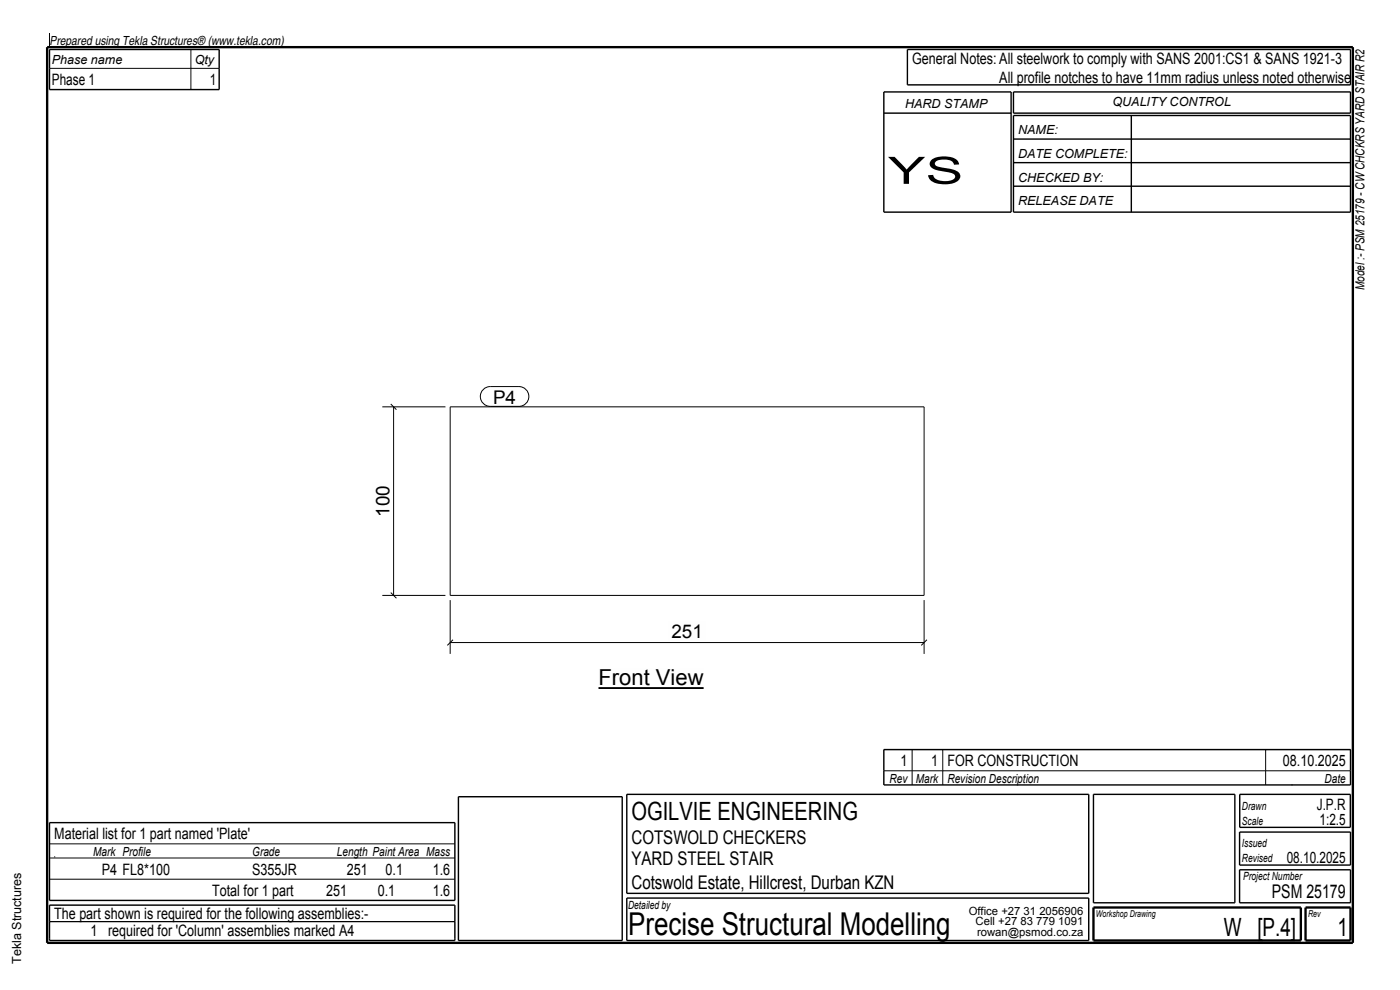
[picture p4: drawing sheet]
<svg xmlns="http://www.w3.org/2000/svg" width="297mm" height="210mm" viewBox="0 0 297 210" stroke-linecap="round" stroke-linejoin="round" font-family="sans-serif">
<defs><g id="words">
<text font-size="8" x="188.4" y="39">YS</text>
<text font-size="6.7" x="133.3" y="198.3">Precise Structural Modelling</text>
<g font-size="5.3">
<text x="134" y="174">OGILVIE ENGINEERING</text>
<text x="259.6" y="198.5">W [P.4]</text>
<text x="283.8" y="198.5">1</text>
</g>
<text font-size="4.7" x="127" y="145.2">Front View</text>
<g font-size="4">
<text x="104.6" y="85.6">P4</text>
<text x="82.6" y="109.6" transform="rotate(-90 82.6 109.6)">100</text>
<text x="142.4" y="135.4">251</text>
<text x="134" y="179">COTSWOLD CHECKERS</text>
<text x="134" y="183.5">YARD STEEL STAIR</text>
<text x="134" y="188.5">Cotswold Estate, Hillcrest, Durban KZN</text>
<text x="269.8" y="190.5">PSM 25179</text>
</g>
<g font-size="3.3">
<text x="193.5" y="13.5">General Notes: All steelwork to comply with SANS 2001:CS1 &amp; SANS 1921-3</text>
<text x="212" y="17.5">All profile notches to have 11mm radius unless noted otherwise</text>
<text x="11" y="18">Phase 1</text>
<text x="44.5" y="18">1</text>
<text x="191" y="162.5">1</text>
<text x="197.5" y="162.5">1 FOR CONSTRUCTION</text>
<text x="272.2" y="162.5">08.10.2025</text>
<text x="279.4" y="171.8">J.P.R</text>
<text x="11.5" y="178">Material list for 1 part named 'Plate'</text>
<text x="279.9" y="175">1:2.5</text>
<text x="21.6" y="185.5">P4 FL8*100</text>
<text x="53.5" y="185.5">S355JR</text>
<text x="73.6" y="185.5">251</text>
<text x="81.8" y="185.5">0.1</text>
<text x="91.8" y="185.5">1.6</text>
<text x="273" y="183">08.10.2025</text>
<text x="45" y="190">Total for 1 part</text>
<text x="69.2" y="190">251</text>
<text x="80.1" y="190">0.1</text>
<text x="91.8" y="190">1.6</text>
<text x="11.5" y="195">The part shown is required for the following assemblies:-</text>
<text x="19.2" y="198.5">1 required for 'Column' assemblies marked A4</text>
</g>
<g font-size="2.7">
<text x="10.5" y="9.5">Prepared using Tekla Structures® (www.tekla.com)</text>
<text x="11" y="13.5">Phase name</text>
<text x="41.3" y="13.5">Qty</text>
<text x="192" y="23">HARD STAMP</text>
<text x="236" y="22.5">QUALITY CONTROL</text>
<text x="216" y="28.5">NAME:</text>
<text x="216" y="33.5">DATE COMPLETE:</text>
<text x="216" y="38.5">CHECKED BY:</text>
<text x="216" y="43.5">RELEASE DATE</text>
<text x="289.5" y="61.5" transform="rotate(-90 289.5 61.5)">Model :- PSM 25179 - CW CHCKRS YARD STAIR R2</text>
<text x="188.7" y="166">Rev</text>
<text x="194.3" y="166">Mark</text>
<text x="201" y="166">Revision Description</text>
<text x="281" y="166">Date</text>
<text x="19.8" y="181.5">Mark Profile</text>
<text x="53.5" y="181.5">Grade</text>
<text x="71.5" y="181.5">Length Paint Area Mass</text>
<text x="4.5" y="204.5" transform="rotate(-90 4.5 204.5)">Tekla Structures</text>
</g>
<g font-size="2.4">
<text x="263.5" y="171.8">Drawn</text>
<text x="263.5" y="179.8">Issued</text>
<text x="263.5" y="175">Scale</text>
<text x="263.5" y="182.8">Revised</text>
<text x="263.7" y="186.8">Project Number</text>
<text x="133.3" y="192.8">Detailed by</text>
<text x="205.5" y="194">Office +27 31 2056906</text>
<text x="207" y="196.3">Cell +27 83 779 1091</text>
<text x="207.3" y="198.5">rowan@psmod.co.za</text>
</g>
<g font-size="2">
<text x="232.5" y="194.5">Workshop Drawing</text>
<text x="277.5" y="194.5">Rev</text>
</g>
</g></defs>
<path d="M10 10h277v190h-277z" fill="none" stroke="#000" stroke-width=".5"/>
<path d="M127 146h22.3" fill="none" stroke="#000" stroke-width=".4"/>
<path d="M127 141.7h22.3v3.5h-22.3z" fill-rule="evenodd" fill="#fefefb"/>
<g fill="none" stroke="#000" stroke-width=".21">
<path d="M10.5 7v3M10.5 14.5h36M40.5 10.5v8.5M81.1 86.3h13.4M82.9 85.7l1.2 1.2M83.5 86.3v40M95.5 86.3h100.5v40h-100.5zM81.1 126.3h13.4M82.9 125.7l1.2 1.2M95.5 127.3v11.4M95.5 136.3h100.5M96.1 135.7l-1.2 1.2"/>
<path d="M196 127.3v11.4M196.6 135.7l-1.2 1.2M187.5 159h99M193.5 159v7.5M200 159v7.5M268.5 159v7.5M10.5 179h86M187.5 163.5h99M274 166.5h.1M10.5 186.5h86M10.5 182h86M10.5 195.5h86"/>
<path d="M11.5 181.8h.1"/>
</g>
<g fill="none" stroke="#000" stroke-width=".3">
<path d="M10.5 10.5h36v8.5h-36zM187.5 19.5h27v25.5h-27zM192.5 10.5h94v7.5h-94zM215 19.5h71.5v4.5h-71.5zM187.5 24h27M215 24.5h71.5v20.5h-71.5zM215 29.5h71.5M215 34.5h71.5M215 39.5h71.5M240 24.5v20.5M187.5 159h99v7.5h-99zM10.5 174.5h86v16.5h-86z"/>
<path d="M97.3 169h34.7v30.5h-34.7zM133 168.5h98v21h-98zM232 168.5h30v23h-30zM263 176.5h23.5v7h-23.5zM263 168.5h23.5v7h-23.5zM10.5 192h86v7.5h-86zM133 190.5h98v9h-98zM263 184.5h23.5v7h-23.5z"/>
</g>
<path d="M232 192.5h44v7h-44zM277 192.5h9.5v7h-9.5z" fill="none" stroke="#000" stroke-width=".5"/>
<g fill="#fefefb">
<path d="M79 102.4h4.2v7.8h-4.2z" fill-rule="evenodd"/>
<path d="M104.6 82.6h4.9v3h-4.9z" fill-rule="evenodd"/>
<path d="M104.6 82.6h4.9v3h-4.9z" fill-rule="evenodd"/>
</g>
<path d="M102.5 82.6l.9-.5 .6-.1h6.1a2.1 2.1 0 0 1 2.1 2.1 2.1 2.1 0 0 1-2.1 2.1h-6.1a2.1 2.1 0 0 1-1.9-1.3 2.1 2.1 0 0 1 .4-2.3z" fill="none" stroke="#000" stroke-width=".21"/>
<path d="M141.8 131.8h7.9v4.2h-7.9z" fill-rule="evenodd" fill="#fefefb"/>
<use href="#words"/>
</svg>
